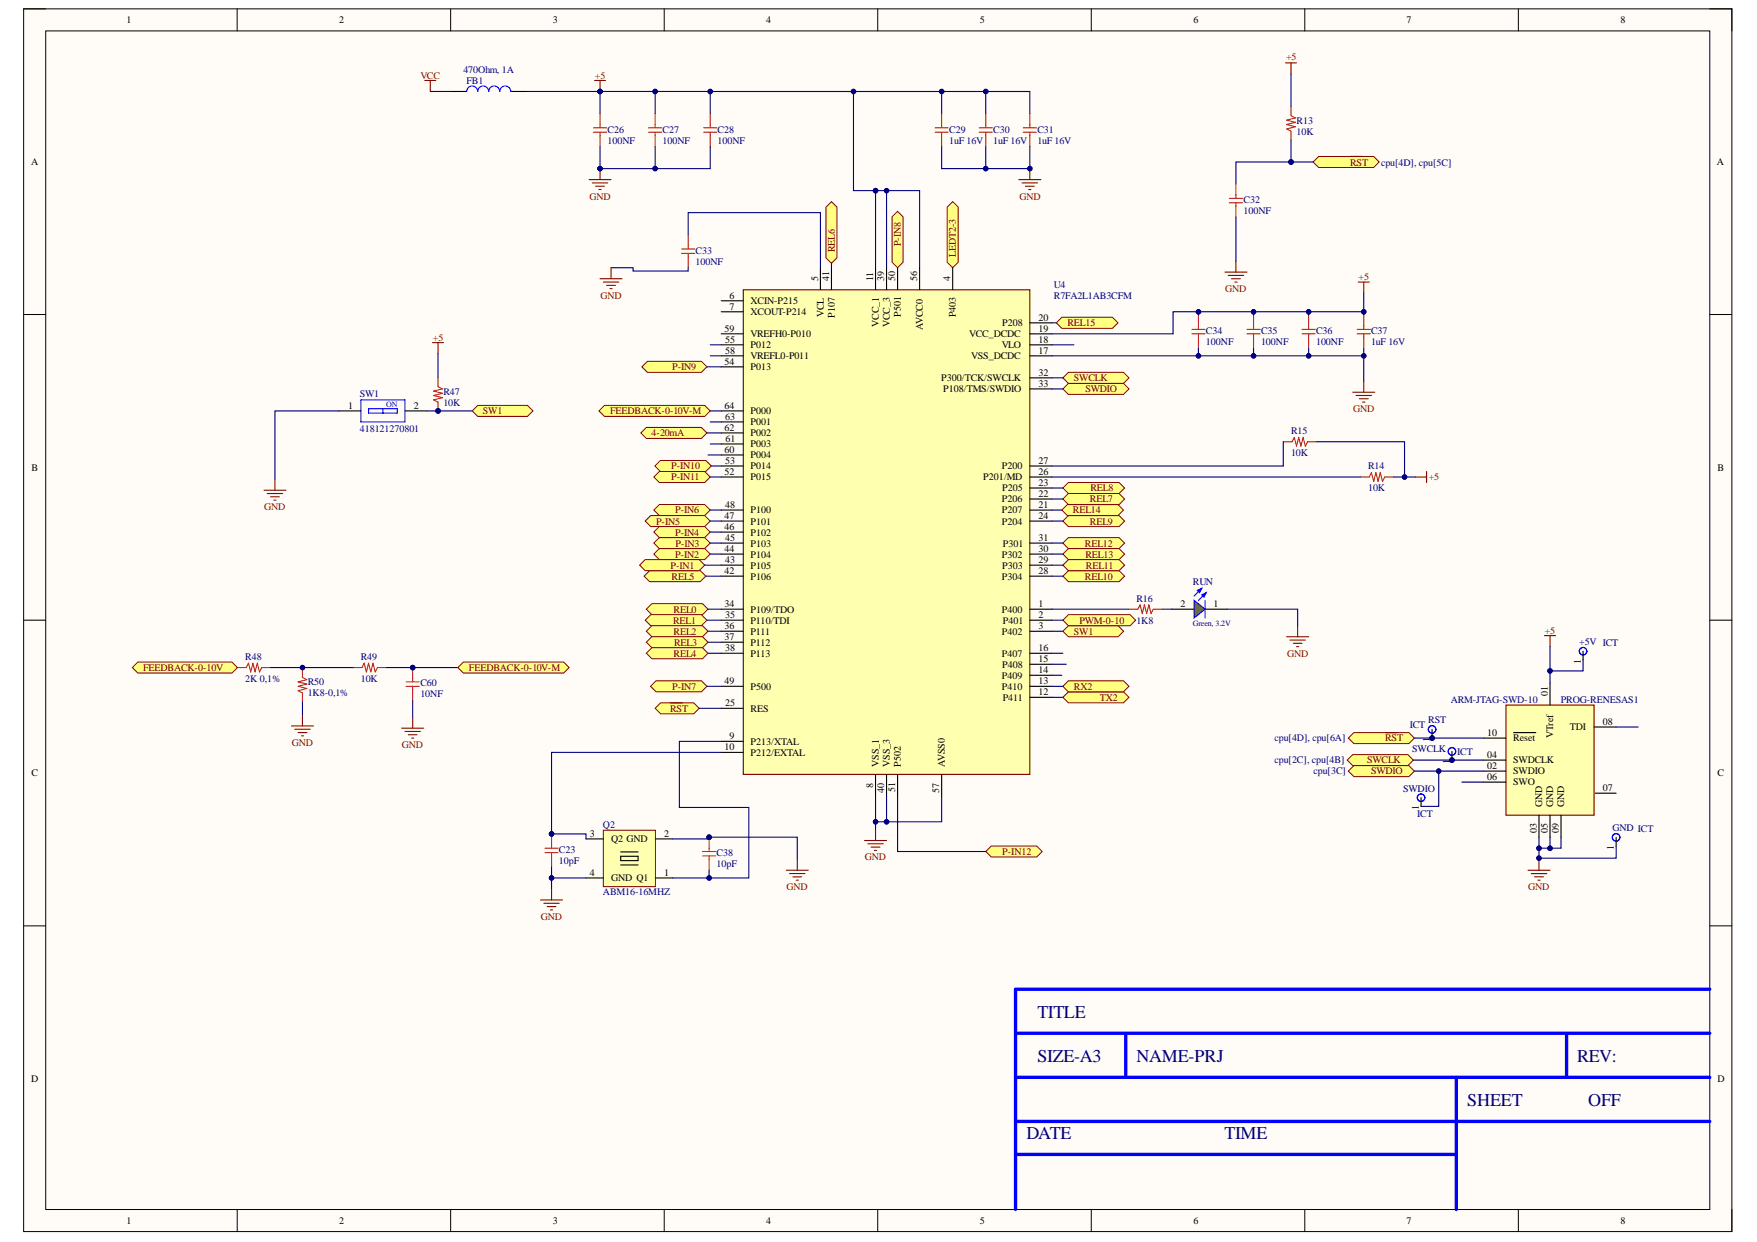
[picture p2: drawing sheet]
<svg xmlns="http://www.w3.org/2000/svg" width="297mm" height="210mm" viewBox="0 0 297 210" stroke-linecap="round" stroke-linejoin="round" font-family="sans-serif">
<defs><g id="words">
<g font-size="3" fill="#000080">
<text x="175.4" y="172.1">TITLE</text>
<text x="175.4" y="179.5">SIZE-A3</text>
<text x="192.1" y="179.5">NAME-PRJ</text>
<text x="266.7" y="179.5">REV:</text>
<text x="248" y="187">SHEET</text>
<text x="268.5" y="187">OFF</text>
<text x="173.5" y="192.6">DATE</text>
<text x="207" y="192.6">TIME</text>
</g>
<g font-size="1.7">
<text x="21.4" y="3.9">1</text>
<text x="57.4" y="3.9">2</text>
<text x="93.5" y="3.9">3</text>
<text x="129.5" y="3.9">4</text>
<text x="165.6" y="3.9">5</text>
<text x="201.8" y="3.9">6</text>
<text x="237.8" y="3.9">7</text>
<text x="273.9" y="3.9">8</text>
<text x="5.2" y="27.9">A</text>
<text x="290.3" y="27.9">A</text>
<text x="138.3" y="47.5" transform="rotate(-90 138.3 47.5)">5</text>
<text x="140.2" y="47.5" transform="rotate(-90 140.2 47.5)">41</text>
<text x="147.6" y="47.5" transform="rotate(-90 147.6 47.5)">11</text>
<text x="149.5" y="47.5" transform="rotate(-90 149.5 47.5)">39</text>
<text x="151.3" y="47.5" transform="rotate(-90 151.3 47.5)">50</text>
<text x="155.1" y="47.5" transform="rotate(-90 155.1 47.5)">56</text>
<text x="160.7" y="47.5" transform="rotate(-90 160.7 47.5)">4</text>
<text x="123.3" y="50.5">6</text>
<text x="123.3" y="52.3">7</text>
<text x="126.9" y="51.4">XCIN-P215</text>
<text x="126.9" y="53.3">XCOUT-P214</text>
<text x="139.3" y="53.6" transform="rotate(-90 139.3 53.6)">VCL</text>
<text x="141.1" y="53.7" transform="rotate(-90 141.1 53.7)">P107</text>
<text x="152.3" y="53.5" transform="rotate(-90 152.3 53.5)">P501</text>
<text x="161.6" y="53.6" transform="rotate(-90 161.6 53.6)">P403</text>
<text x="122.5" y="56">59</text>
<text x="122.6" y="59.8">58</text>
<text x="122.6" y="57.9">55</text>
<text x="126.9" y="57">VREFH0-P010</text>
<text x="126.9" y="58.8">P012</text>
<text x="148.6" y="55.2" transform="rotate(-90 148.6 55.2)">VCC_1</text>
<text x="150.4" y="55.3" transform="rotate(-90 150.4 55.3)">VCC_3</text>
<text x="156" y="55.7" transform="rotate(-90 156 55.7)">AVCC0</text>
<text x="163.9" y="57">VCC_DCDC</text>
<text x="169.4" y="58.8">VLO</text>
<text x="169.5" y="55.1">P208</text>
<text x="175.5" y="59.8">17</text>
<text x="175.5" y="57.9">18</text>
<text x="175.5" y="56">19</text>
<text x="175.5" y="54.2">20</text>
<text x="122.5" y="61.6">54</text>
<text x="126.9" y="60.7">VREFL0-P011</text>
<text x="126.9" y="62.5">P013</text>
<text x="159.1" y="64.4">P300/TCK/SWCLK</text>
<text x="164.2" y="60.7">VSS_DCDC</text>
<text x="175.5" y="63.5">32</text>
<text x="175.5" y="65.3">33</text>
<text x="58.9" y="69.1">1</text>
<text x="70" y="69.1">2</text>
<text x="122.5" y="69.1">64</text>
<text x="122.6" y="70.9">63</text>
<text x="126.9" y="70">P000</text>
<text x="126.9" y="71.8">P001</text>
<text x="159.5" y="66.3">P108/TMS/SWDIO</text>
<text x="122.5" y="72.8">62</text>
<text x="122.5" y="76.5">60</text>
<text x="122.7" y="74.6">61</text>
<text x="126.9" y="73.7">P002</text>
<text x="126.9" y="75.6">P003</text>
<text x="126.9" y="77.4">P004</text>
<text x="5.3" y="79.5">B</text>
<text x="122.5" y="80.2">52</text>
<text x="122.6" y="78.4">53</text>
<text x="126.9" y="79.3">P014</text>
<text x="126.9" y="81.1">P015</text>
<text x="166.2" y="81.1">P201/MD</text>
<text x="169.4" y="79.3">P200</text>
<text x="169.5" y="83">P205</text>
<text x="175.5" y="83.9">22</text>
<text x="175.5" y="82.1">23</text>
<text x="175.5" y="80.2">26</text>
<text x="175.5" y="78.4">27</text>
<text x="290.3" y="79.5">B</text>
<text x="122.5" y="87.7">47</text>
<text x="122.5" y="89.6">46</text>
<text x="122.6" y="85.8">48</text>
<text x="126.9" y="86.7">P100</text>
<text x="126.9" y="88.7">P101</text>
<text x="169.4" y="86.7">P207</text>
<text x="169.4" y="84.9">P206</text>
<text x="169.4" y="88.7">P204</text>
<text x="175.5" y="85.8">21</text>
<text x="175.5" y="87.7">24</text>
<text x="122.5" y="93.3">44</text>
<text x="122.6" y="91.5">45</text>
<text x="122.6" y="95.2">43</text>
<text x="126.9" y="90.5">P102</text>
<text x="126.9" y="92.4">P103</text>
<text x="126.9" y="94.2">P104</text>
<text x="169.4" y="94.2">P302</text>
<text x="169.5" y="92.4">P301</text>
<text x="175.5" y="95.2">29</text>
<text x="175.5" y="93.3">30</text>
<text x="175.5" y="91.5">31</text>
<text x="122.5" y="97">42</text>
<text x="126.9" y="96.1">P105</text>
<text x="126.9" y="98">P106</text>
<text x="169.4" y="98">P304</text>
<text x="169.5" y="96.1">P303</text>
<text x="175.5" y="97">28</text>
<text x="122.5" y="106.3">36</text>
<text x="122.5" y="102.6">34</text>
<text x="122.6" y="104.5">35</text>
<text x="126.9" y="107.3">P111</text>
<text x="126.9" y="105.4">P110/TDI</text>
<text x="126.9" y="103.5">P109/TDO</text>
<text x="169.4" y="103.5">P400</text>
<text x="169.4" y="107.3">P402</text>
<text x="169.5" y="105.4">P401</text>
<text x="175.5" y="102.6">1</text>
<text x="175.5" y="104.5">2</text>
<text x="175.5" y="106.3">3</text>
<text x="199.6" y="102.6">2</text>
<text x="205.2" y="102.6">1</text>
<text x="122.5" y="108.2">37</text>
<text x="122.6" y="110.1">38</text>
<text x="126.9" y="111">P113</text>
<text x="126.9" y="109.1">P112</text>
<text x="169.4" y="111">P407</text>
<text x="169.5" y="112.8">P408</text>
<text x="175.5" y="113.8">14</text>
<text x="175.5" y="111.9">15</text>
<text x="175.5" y="110.1">16</text>
<text x="267.3" y="112.2" transform="rotate(-90 267.3 112.2)">1</text>
<text x="122.5" y="115.6">49</text>
<text x="122.6" y="119.4">25</text>
<text x="126.9" y="116.6">P500</text>
<text x="169.4" y="116.6">P410</text>
<text x="169.4" y="114.7">P409</text>
<text x="169.5" y="118.4">P411</text>
<text x="175.5" y="117.5">12</text>
<text x="175.5" y="115.6">13</text>
<text x="261.7" y="117.7" transform="rotate(-90 261.7 117.7)">01</text>
<text x="123.3" y="124.9">9</text>
<text x="126.9" y="125.9">P213/XTAL</text>
<text x="126.9" y="120.3">RES</text>
<text x="241.7" y="125.4" transform="rotate(-90 241.7 125.4)">1</text>
<text x="251.4" y="124.3">10</text>
<text x="255.8" y="125.3">Reset</text>
<text x="262.6" y="124.8" transform="rotate(-90 262.6 124.8)">VTref</text>
<text x="265.4" y="123.4">TDI</text>
<text x="271" y="122.5">08</text>
<text x="5.3" y="131.2">C</text>
<text x="122.5" y="126.8">10</text>
<text x="126.9" y="127.7">P212/EXTAL</text>
<text x="148.6" y="129.6" transform="rotate(-90 148.6 129.6)">VSS_1</text>
<text x="150.4" y="129.6" transform="rotate(-90 150.4 129.6)">VSS_3</text>
<text x="152.3" y="129.6" transform="rotate(-90 152.3 129.6)">P502</text>
<text x="159.7" y="129.6" transform="rotate(-90 159.7 129.6)">AVSS0</text>
<text x="245.1" y="129.1" transform="rotate(-90 245.1 129.1)">1</text>
<text x="251.4" y="129.9">02</text>
<text x="251.4" y="128.1">04</text>
<text x="251.4" y="131.8">06</text>
<text x="255.8" y="130.8">SWDIO</text>
<text x="255.8" y="129">SWDCLK</text>
<text x="290.3" y="131.2">C</text>
<text x="147.6" y="133.1" transform="rotate(-90 147.6 133.1)">8</text>
<text x="149.5" y="134" transform="rotate(-90 149.5 134)">40</text>
<text x="151.3" y="133.8" transform="rotate(-90 151.3 133.8)">51</text>
<text x="158.8" y="134" transform="rotate(-90 158.8 134)">57</text>
<text x="239.8" y="136.9" transform="rotate(-90 239.8 136.9)">1</text>
<text x="255.8" y="132.7">SWO</text>
<text x="260.7" y="136.4" transform="rotate(-90 260.7 136.4)">GND</text>
<text x="262.6" y="136.4" transform="rotate(-90 262.6 136.4)">GND</text>
<text x="264.5" y="136.4" transform="rotate(-90 264.5 136.4)">GND</text>
<text x="271" y="133.6">07</text>
<text x="99.7" y="141.4">3</text>
<text x="103.3" y="142.3">Q2 GND</text>
<text x="112.3" y="141.4">2</text>
<text x="259.8" y="140.8" transform="rotate(-90 259.8 140.8)">03</text>
<text x="261.7" y="140.8" transform="rotate(-90 261.7 140.8)">05</text>
<text x="263.5" y="140.8" transform="rotate(-90 263.5 140.8)">09</text>
<text x="272.8" y="143.6" transform="rotate(-90 272.8 143.6)">1</text>
<text x="99.7" y="148">4</text>
<text x="103.3" y="148.9">GND Q1</text>
<text x="112.3" y="148">1</text>
<text x="5.2" y="182.8">D</text>
<text x="290.3" y="182.8">D</text>
<text x="21.4" y="206.8">1</text>
<text x="57.4" y="206.8">2</text>
<text x="93.5" y="206.8">3</text>
<text x="129.5" y="206.8">4</text>
<text x="165.6" y="206.8">5</text>
<text x="201.8" y="206.8">6</text>
<text x="237.8" y="206.8">7</text>
<text x="273.9" y="206.8">8</text>
</g>
<g font-size="1.7" fill="#800000">
<text x="217.4" y="10.2">+5</text>
<text x="71.1" y="13.3">VCC</text>
<text x="100.6" y="13.3">+5</text>
<text x="228.3" y="28">RST</text>
<text x="99.7" y="33.7">GND</text>
<text x="172.3" y="33.7">GND</text>
<text x="152.3" y="41.6" transform="rotate(-90 152.3 41.6)">P-IN8</text>
<text x="141.1" y="42.6" transform="rotate(-90 141.1 42.6)">REL6</text>
<text x="161.6" y="43.4" transform="rotate(-90 161.6 43.4)">LEDT2-3</text>
<text x="229.7" y="47.3">+5</text>
<text x="101.5" y="50.5">GND</text>
<text x="207.1" y="49.4">GND</text>
<text x="73.2" y="57.6">+5</text>
<text x="180.5" y="55.1">REL15</text>
<text x="113.6" y="62.5">P-IN9</text>
<text x="181.6" y="64.4">SWCLK</text>
<text x="81.6" y="70">SW1</text>
<text x="103.1" y="70">FEEDBACK-0-10V-M</text>
<text x="183.5" y="66.3">SWDIO</text>
<text x="228.8" y="69.6">GND</text>
<text x="110.1" y="73.7">4-20mA</text>
<text x="113.4" y="81.1">P-IN11</text>
<text x="113.4" y="79.3">P-IN10</text>
<text x="184.3" y="83">REL8</text>
<text x="241.5" y="81.1">+5</text>
<text x="44.7" y="86.2">GND</text>
<text x="110.9" y="88.7">P-IN5</text>
<text x="114.1" y="86.7">P-IN6</text>
<text x="181.4" y="86.7">REL14</text>
<text x="184.3" y="84.9">REL7</text>
<text x="184.3" y="88.7">REL9</text>
<text x="114.1" y="90.5">P-IN4</text>
<text x="114.1" y="94.2">P-IN2</text>
<text x="114.2" y="92.4">P-IN3</text>
<text x="183.4" y="92.4">REL12</text>
<text x="183.5" y="94.2">REL13</text>
<text x="113.4" y="96.1">P-IN1</text>
<text x="113.5" y="98">REL5</text>
<text x="183.4" y="98">REL10</text>
<text x="183.6" y="96.1">REL11</text>
<text x="113.8" y="105.4">REL1</text>
<text x="113.9" y="103.5">REL0</text>
<text x="113.9" y="107.3">REL2</text>
<text x="181.6" y="107.3">SW1</text>
<text x="182.5" y="105.4">PWM-0-10</text>
<text x="261.2" y="107.1">+5</text>
<text x="24.2" y="113.4">FEEDBACK-0-10V</text>
<text x="79.3" y="113.4">FEEDBACK-0-10V-M</text>
<text x="113.9" y="111">REL4</text>
<text x="114" y="109.1">REL3</text>
<text x="217.6" y="111">GND</text>
<text x="113.6" y="116.6">P-IN7</text>
<text x="181.6" y="116.6">RX2</text>
<text x="186" y="118.4">TX2</text>
<text x="113.3" y="120.3">RST</text>
<text x="234.2" y="125.3">RST</text>
<text x="49.3" y="126">GND</text>
<text x="67.9" y="126.5">GND</text>
<text x="231.1" y="129">SWCLK</text>
<text x="231.8" y="130.8">SWDIO</text>
<text x="146.2" y="145.4">GND</text>
<text x="169.5" y="144.5">P-IN12</text>
<text x="91.5" y="155.4">GND</text>
<text x="133" y="150.5">GND</text>
<text x="258.4" y="150.5">GND</text>
</g>
<g font-size="1.7" fill="#000080">
<text x="78.3" y="12.3">470Ohm, 1A</text>
<text x="78.8" y="14.2">FB1</text>
<text x="102.7" y="22.4">C26</text>
<text x="112" y="22.4">C27</text>
<text x="121.3" y="22.4">C28</text>
<text x="160.5" y="22.4">C29</text>
<text x="167.9" y="22.4">C30</text>
<text x="175.4" y="22.4">C31</text>
<text x="219.2" y="20.9">R13</text>
<text x="219.2" y="22.7">10K</text>
<text x="102.7" y="24.3">100NF</text>
<text x="112" y="24.3">100NF</text>
<text x="121.3" y="24.3">100NF</text>
<text x="160.5" y="24.3">1uF 16V</text>
<text x="167.9" y="24.3">1uF 16V</text>
<text x="175.4" y="24.3">1uF 16V</text>
<text x="233.5" y="28">cpu[4D], cpu[5C]</text>
<text x="210.2" y="34.2">C32</text>
<text x="210.2" y="36.1">100NF</text>
<text x="117.6" y="42.9">C33</text>
<text x="117.6" y="44.7">100NF</text>
<text x="178.2" y="48.6">U4</text>
<text x="178.2" y="50.5">R7FA2L1AB3CFM</text>
<text x="203.9" y="56.5">C34</text>
<text x="203.9" y="58.3">100NF</text>
<text x="213.2" y="56.5">C35</text>
<text x="213.2" y="58.3">100NF</text>
<text x="222.5" y="56.5">C36</text>
<text x="222.5" y="58.3">100NF</text>
<text x="231.8" y="56.5">C37</text>
<text x="231.8" y="58.3">1uF 16V</text>
<text x="60.8" y="67">SW1</text>
<text x="75" y="66.7">R47</text>
<text x="75" y="68.6">10K</text>
<text x="60.8" y="73">418121270801</text>
<text x="218.3" y="73.4">R15</text>
<text x="218.3" y="77.1">10K</text>
<text x="231.3" y="79.3">R14</text>
<text x="231.3" y="83">10K</text>
<text x="192.1" y="101.7">R16</text>
<text x="201.7" y="98.9">RUN</text>
<text x="192.1" y="105.4">1K8</text>
<text x="41.5" y="111.5">R48</text>
<text x="61" y="111.5">R49</text>
<text x="267" y="109">+5V ICT</text>
<text x="41.5" y="115.2">2K 0,1%</text>
<text x="52" y="115.8">R50</text>
<text x="52" y="117.7">1K8-0,1%</text>
<text x="61" y="115.2">10K</text>
<text x="71.1" y="116">C60</text>
<text x="71.1" y="117.8">10NF</text>
<text x="245.3" y="118.8">ARM-JTAG-SWD-10</text>
<text x="263.9" y="118.8">PROG-RENESAS1</text>
<text x="215.5" y="125.3">cpu[4D], cpu[6A]</text>
<text x="238.3" y="123.1">ICT</text>
<text x="241.4" y="122.2">RST</text>
<text x="215.5" y="129">cpu[2C], cpu[4B]</text>
<text x="222.1" y="130.8">cpu[3C]</text>
<text x="238.7" y="127.1">SWCLK</text>
<text x="246.4" y="127.6">ICT</text>
<text x="237.2" y="133.9">SWDIO</text>
<text x="101.9" y="140">Q2</text>
<text x="239.6" y="138.1">ICT</text>
<text x="272.6" y="140.5">GND ICT</text>
<text x="94.5" y="144.1">C23</text>
<text x="94.5" y="146">10pF</text>
<text x="121.1" y="144.6">C38</text>
<text x="121.1" y="146.5">10pF</text>
<text x="101.9" y="151.3">ABM16-16MHZ</text>
</g>
<text font-size="1.4" fill="#0000bf" x="65.3" y="68.8">ON</text>
<text font-size="1.4" fill="#000080" x="201.7" y="105.8">Green, 3.2V</text>
</g></defs>
<path d="M4 1.5h288.8v206.6h-288.8z" fill-rule="evenodd" fill="#fffcf8"/>
<path d="M4 1.5h288.8v206.6h-288.8z" fill="none" stroke="#000" stroke-width=".17"/>
<path d="M7.7 5.2h281.4v199.2h-281.4z" fill-rule="evenodd" fill="#fffcf8"/>
<g fill="none" stroke="#000" stroke-width=".17">
<path d="M4 1.5h3.7M7.7 5.2h281.4v199.2h-281.4zM40.1 1.5v3.7M76.2 1.5v3.7M112.3 1.5v3.7M148.4 1.5v3.7M184.5 1.5v3.7M220.6 1.5v3.7M256.7 1.5v3.7M289.1 1.5h3.7v3.7M4 53.2h3.7M289.1 53.2h3.7"/>
<path d="M4 104.8h3.7M289.1 104.8h3.7M4 156.5h3.7M289.1 156.5h3.7M40.1 204.4v3.7M76.2 204.4v3.7M112.3 204.4v3.7M148.4 204.4v3.7M184.5 204.4v3.7M220.6 204.4v3.7M256.7 204.4v3.7M292.8 204.4v3.7"/>
</g>
<path d="M171.7 174.6h117.4M190.3 174.6v7.5M264.8 174.6v7.5M289.1 167.2h-117.4v37.2M171.7 189.5h117.4M171.7 182.1h117.4M171.7 195.1h74.5M246.2 182.1v22.3" fill="none" stroke="#00f" stroke-width=".56"/>
<path d="M217.3 10.6h1.9M218.3 10.6v1.9M146.2 142.1h3.7M146.7 142.6h2.6M147.3 143.2h1.5M147.8 143.7h.4M148 140.2v1.9" fill="none" stroke="#800000" stroke-width=".19"/>
<path d="M222 27.4l.9-1h9.3l1 1-1 .9h-9.3z" fill-rule="evenodd" fill="#ffff80"/>
<path d="M222 27.4l.9-1h9.3l1 1-1 .9h-9.3z" fill="none" stroke="#800000" stroke-width=".17"/>
<path d="M228.3 26.4h2M207.1 46h3.7M207.6 46.6h2.7M208.2 47.1h1.5M208.8 47.7h.3M208.9 44.1v1.9" fill="none" stroke="#800000" stroke-width=".19"/>
<path d="M110.8 119.7l.9-.9h5.6l.9 .9-.9 .9h-5.6z" fill-rule="evenodd" fill="#ffff80"/>
<path d="M110.8 119.7l.9-.9h5.6l.9 .9-.9 .9h-5.6z" fill="none" stroke="#800000" stroke-width=".17"/>
<path d="M100.5 13.6h1.9M101.4 13.6v1.9M113.3 118.8h2.1" fill="none" stroke="#800000" stroke-width=".19"/>
<circle cx="101.4" cy="15.5" r=".37" fill="#000080"/>
<circle cx="101.4" cy="15.5" r=".37" fill="none" stroke="#000080" stroke-width=".17"/>
<path d="M99.6 30.4h3.7M100.1 30.9h2.6M100.7 31.5h1.5M101.3 32h.3M101.4 28.5v1.9" fill="none" stroke="#800000" stroke-width=".19"/>
<circle cx="101.4" cy="28.5" r=".37" fill="#000080"/>
<circle cx="101.4" cy="28.5" r=".37" fill="none" stroke="#000080" stroke-width=".17"/>
<path d="M172.2 30.4h3.8M172.8 30.9h2.6M173.4 31.5h1.4M173.9 32h.4M174.1 28.5v1.9" fill="none" stroke="#800000" stroke-width=".19"/>
<circle cx="174.1" cy="28.5" r=".37" fill="#000080"/>
<circle cx="174.1" cy="28.5" r=".37" fill="none" stroke="#000080" stroke-width=".17"/>
<g fill="none" stroke="#800000" stroke-width=".19">
<path d="M101.4 47.1h3.8M102 47.7h2.6M102.6 48.2h1.4M103.1 48.8h.4M103.3 45.2v1.9M229.6 47.7h1.9M230.6 47.7v1.8M228.7 66.3h3.7M229.3 66.8h2.6M229.8 67.4h1.5M230.4 68h.3M230.6 64.4v1.9"/>
<path d="M241.2 79.7v1.8M239.3 80.6h1.9M261.1 107.4h1.9M262 107.4v1.9M258.3 147.1h3.7M258.9 147.6h2.6M259.4 148.2h1.5M260 148.7h.4M260.2 145.2v1.9"/>
</g>
<path d="M227.9 124.7l1-.9h9.3l.9 .9-.9 1h-9.3z" fill-rule="evenodd" fill="#ffff80"/>
<path d="M227.9 124.7l1-.9h9.3l.9 .9-.9 1h-9.3z" fill="none" stroke="#800000" stroke-width=".17"/>
<path d="M234.2 123.8h2.1" fill="none" stroke="#800000" stroke-width=".19"/>
<path d="M227.8 128.5l.9-1h9.3l.9 1-.9 .9h-9.3z" fill-rule="evenodd" fill="#ffff80"/>
<path d="M227.8 128.5l.9-1h9.3l.9 1-.9 .9h-9.3z" fill="none" stroke="#800000" stroke-width=".17"/>
<path d="M179.7 63.9l.9-1h9.3l1 1-1 .9h-9.3z" fill-rule="evenodd" fill="#ffff80"/>
<path d="M179.7 63.9l.9-1h9.3l1 1-1 .9h-9.3z" fill="none" stroke="#800000" stroke-width=".17"/>
<path d="M179.7 65.7l.9-.9h9.3l1 .9-1 1h-9.3z" fill-rule="evenodd" fill="#ffff80"/>
<path d="M179.7 65.7l.9-.9h9.3l1 .9-1 1h-9.3z" fill="none" stroke="#800000" stroke-width=".17"/>
<path d="M269.5 134.1h3.7" fill="none" stroke="#000" stroke-width=".19"/>
<path d="M254.6 119.2h14.9v18.6h-14.9z" fill-rule="evenodd" fill="#ffffb0"/>
<path d="M254.6 119.2h14.9v18.6h-14.9z" fill="none" stroke="#800000" stroke-width=".19"/>
<path d="M262 115.4v3.8M250.9 130.3h3.7M250.9 128.5h3.7M250.9 132.2h3.7M250.9 124.7h3.7M255.9 123.8h3.7M260.2 137.8v3.7M262 137.8v3.7M263.9 137.8v3.7M269.5 122.9h3.7" fill="none" stroke="#000" stroke-width=".19"/>
<path d="M227.9 130.3l1-.9h9.3l.9 .9-.9 1h-9.3z" fill-rule="evenodd" fill="#ffff80"/>
<path d="M227.9 130.3l1-.9h9.3l.9 .9-.9 1h-9.3z" fill="none" stroke="#800000" stroke-width=".17"/>
<path d="M160.1 35l1-.9 .9 .9v9.3l-.9 .9-1-.9z" fill-rule="evenodd" fill="#ffff80"/>
<path d="M160.1 35l1-.9 .9 .9v9.3l-.9 .9-1-.9z" fill="none" stroke="#800000" stroke-width=".17"/>
<path d="M125.7 49h48.4v81.9h-48.4z" fill-rule="evenodd" fill="#ffffb0"/>
<path d="M71.8 13.6h1.9M72.8 13.6v1.9M125.7 49h48.4v81.9h-48.4z" fill="none" stroke="#800000" stroke-width=".19"/>
<g fill="none" stroke="#000" stroke-width=".19">
<path d="M76.1 15.5h2.8M86.4 15.5h2.7M121.9 50.8h3.8M121.9 52.7h3.8M121.9 58.3h3.8M121.9 56.4h3.8M138.7 45.2v3.8M140.6 45.2v3.8M148 45.2v3.8M149.9 45.2v3.8M151.7 45.2v3.8M155.5 45.2v3.8"/>
<path d="M161.1 45.2v3.8M174.1 58.3h3.7M174.1 56.4h3.7M174.1 54.6h3.7M121.9 60.1h3.8M121.9 78.8h3.8M121.9 69.4h3.8M121.9 71.3h3.8M121.9 73.2h3.8M121.9 75h3.8M121.9 76.9h3.8M121.9 62h3.8"/>
<path d="M174.1 60.1h3.7M174.1 78.8h3.7M174.1 63.9h3.7M174.1 65.7h3.7M121.9 86.2h3.8M121.9 88.1h3.8M121.9 80.6h3.8M121.9 97.4h3.8M121.9 95.5h3.8M121.9 93.6h3.8M121.9 91.8h3.8M121.9 89.9h3.8"/>
<path d="M174.1 86.2h3.7M174.1 84.3h3.7M174.1 82.5h3.7M174.1 88.1h3.7M174.1 80.6h3.7M174.1 97.4h3.7M174.1 95.5h3.7M174.1 93.6h3.7M174.1 91.8h3.7M121.9 103h3.8M121.9 104.8h3.8M121.9 106.7h3.8"/>
<path d="M121.9 116h3.8M121.9 110.4h3.8M121.9 119.7h3.8M121.9 108.5h3.8M174.1 103h3.7M174.1 104.8h3.7M174.1 106.7h3.7M174.1 117.9h3.7M174.1 116h3.7M174.1 114.1h3.7M174.1 112.3h3.7M174.1 110.4h3.7"/>
<path d="M121.9 125.3h3.8M121.9 127.2h3.8M148 130.9v3.7M149.9 130.9v3.7M151.7 130.9v3.7M159.2 130.9v3.7"/>
</g>
<g fill="none" stroke="#ee0e22" stroke-width=".19">
<path d="M101.4 19.2v2.4M110.8 19.2v2.4M120.1 19.2v2.4M159.2 19.2v2.4M166.7 19.2v2.4M174.1 19.2v2.4M218.3 18.1v1.5l.7 .3-1.5 .4 1.5 .4-1.5 .3 1.5 .4-1.5 .4 .8 .4v1.5M100.3 21.6h2.3M100.3 22.3h2.3M101.4 22.3v2.5M109.6 21.6h2.3M109.6 22.3h2.3"/>
<path d="M110.8 22.3v2.5M116.3 39.7v2.4M119 21.6h2.2M119 22.3h2.2M120.1 22.3v2.5M158.1 21.6h2.2M158.1 22.3h2.2M159.2 22.3v2.5M165.5 21.6h2.3M165.5 22.3h2.3M166.7 22.3v2.5M173 21.6h2.2"/>
<path d="M173 22.4h2.2M174.1 22.4v2.4M207.8 33.5h2.3M207.8 34.3h2.3M208.9 31.1v2.4M208.9 34.3v2.4M115.2 42.1h2.3M115.2 42.8h2.3M116.3 42.8v2.4M201.5 55.7h2.2M201.5 56.4h2.2M202.6 53.3v2.4"/>
<path d="M202.6 56.4v2.4M210.8 55.7h2.2M210.8 56.4h2.2M211.9 53.3v2.4M211.9 56.4v2.4M220.1 55.7h2.3M220.1 56.4h2.3M221.2 53.3v2.4M221.2 56.4v2.4M229.4 55.7h2.3M229.4 56.4h2.3M230.6 53.3v2.4"/>
<path d="M230.6 56.4v2.4M230 80.6h1.5l.4-.7 .3 1.5 .4-1.5 .4 1.5 .3-1.5 .4 1.5 .4-.8h1.5"/>
</g>
<path d="M78.9 15.5a.93 .93 0 0 1 .9-1 .93 .93 0 0 1 1 1 .93 .93 0 0 1 .9-1 .93 .93 0 0 1 .9 1 .93 .93 0 0 1 1-1 .93 .93 0 0 1 .9 1 .93 .93 0 0 1 .9-1 .93 .93 0 0 1 1 1" fill="none" stroke="#00f" stroke-width=".19"/>
<path d="M179.5 53.6h8.6l.9 1-.9 .9h-8.6l-.9-.9z" fill-rule="evenodd" fill="#ffff80"/>
<path d="M179.5 53.6h8.6l.9 1-.9 .9h-8.6l-.9-.9z" fill="none" stroke="#800000" stroke-width=".17"/>
<path d="M179.5 86.2l.9-.9h8.6l.9 .9-.9 .9h-8.6z" fill-rule="evenodd" fill="#ffff80"/>
<path d="M179.5 86.2l.9-.9h8.6l.9 .9-.9 .9h-8.6z" fill="none" stroke="#800000" stroke-width=".17"/>
<path d="M179.7 84.3l.9-.9h8.6l.9 .9-.9 1h-8.6z" fill-rule="evenodd" fill="#ffff80"/>
<path d="M179.7 84.3l.9-.9h8.6l.9 .9-.9 1h-8.6z" fill="none" stroke="#800000" stroke-width=".17"/>
<path d="M179.7 82.5l.9-1h8.6l.9 1-.9 .9h-8.6z" fill-rule="evenodd" fill="#ffff80"/>
<path d="M179.7 82.5l.9-1h8.6l.9 1-.9 .9h-8.6z" fill="none" stroke="#800000" stroke-width=".17"/>
<path d="M179.7 88.1l.9-1h8.6l.9 1-.9 .9h-8.6z" fill-rule="evenodd" fill="#ffff80"/>
<path d="M179.7 88.1l.9-1h8.6l.9 1-.9 .9h-8.6z" fill="none" stroke="#800000" stroke-width=".17"/>
<path d="M179.7 97.4l.9-1h8.6l.9 1-.9 .9h-8.6z" fill-rule="evenodd" fill="#ffff80"/>
<path d="M179.7 97.4l.9-1h8.6l.9 1-.9 .9h-8.6z" fill="none" stroke="#800000" stroke-width=".17"/>
<path d="M180.6 94.6h8.6l.9 .9-.9 .9h-8.6l-.9-.9z" fill-rule="evenodd" fill="#ffff80"/>
<path d="M180.6 94.6h8.6l.9 .9-.9 .9h-8.6l-.9-.9z" fill="none" stroke="#800000" stroke-width=".17"/>
<path d="M179.7 93.6l.9-.9h8.6l.9 .9-.9 1h-8.6z" fill-rule="evenodd" fill="#ffff80"/>
<path d="M179.7 93.6l.9-.9h8.6l.9 .9-.9 1h-8.6z" fill="none" stroke="#800000" stroke-width=".17"/>
<path d="M179.7 91.8l.9-.9h8.6l.9 .9-.9 .9h-8.6z" fill-rule="evenodd" fill="#ffff80"/>
<path d="M179.7 91.8l.9-.9h8.6l.9 .9-.9 .9h-8.6z" fill="none" stroke="#800000" stroke-width=".17"/>
<path d="M109.3 103l.9-1h8.6l.9 1-.9 .9h-8.6z" fill-rule="evenodd" fill="#ffff80"/>
<path d="M109.3 103l.9-1h8.6l.9 1-.9 .9h-8.6z" fill="none" stroke="#800000" stroke-width=".17"/>
<path d="M109.1 104.8l.9-.9h8.6l.9 .9-.9 .9h-8.6z" fill-rule="evenodd" fill="#ffff80"/>
<path d="M109.1 104.8l.9-.9h8.6l.9 .9-.9 .9h-8.6z" fill="none" stroke="#800000" stroke-width=".17"/>
<path d="M109.3 106.7l.9-1h8.6l.9 1-.9 .9h-8.6z" fill-rule="evenodd" fill="#ffff80"/>
<path d="M109.3 106.7l.9-1h8.6l.9 1-.9 .9h-8.6z" fill="none" stroke="#800000" stroke-width=".17"/>
<path d="M109.3 108.5l.9-.9h8.6l.9 .9-.9 1h-8.6z" fill-rule="evenodd" fill="#ffff80"/>
<path d="M109.3 108.5l.9-.9h8.6l.9 .9-.9 1h-8.6z" fill="none" stroke="#800000" stroke-width=".17"/>
<path d="M110.2 109.5h8.6l.9 .9-.9 .9h-8.6l-.9-.9z" fill-rule="evenodd" fill="#ffff80"/>
<path d="M110.2 109.5h8.6l.9 .9-.9 .9h-8.6l-.9-.9z" fill="none" stroke="#800000" stroke-width=".17"/>
<path d="M139.6 35l1-.9 .9 .9v8.6l-.9 .9-1-.9z" fill-rule="evenodd" fill="#ffff80"/>
<path d="M139.6 35l1-.9 .9 .9v8.6l-.9 .9-1-.9z" fill="none" stroke="#800000" stroke-width=".17"/>
<path d="M108.9 97.4l.9-1h8.6l.9 1-.9 .9h-8.6z" fill-rule="evenodd" fill="#ffff80"/>
<path d="M108.9 97.4l.9-1h8.6l.9 1-.9 .9h-8.6z" fill="none" stroke="#800000" stroke-width=".17"/>
<path d="M166.7 143.9l.9-.9h7.7l.9 .9-.9 .9h-7.7z" fill-rule="evenodd" fill="#ffff80"/>
<path d="M166.7 143.9l.9-.9h7.7l.9 .9-.9 .9h-7.7z" fill="none" stroke="#800000" stroke-width=".17"/>
<path d="M110.5 80.6l1-.9h7.6l1 .9-1 .9h-7.6z" fill-rule="evenodd" fill="#ffff80"/>
<path d="M110.5 80.6l1-.9h7.6l1 .9-1 .9h-7.6z" fill="none" stroke="#800000" stroke-width=".17"/>
<path d="M110.7 78.8l1-1h7.6l1 1-1 .9h-7.6z" fill-rule="evenodd" fill="#ffff80"/>
<path d="M110.7 78.8l1-1h7.6l1 1-1 .9h-7.6z" fill="none" stroke="#800000" stroke-width=".17"/>
<path d="M108.5 62l.9-.9h9.2l.9 .9-.9 .9h-9.2z" fill-rule="evenodd" fill="#ffff80"/>
<path d="M108.5 62l.9-.9h9.2l.9 .9-.9 .9h-9.2z" fill="none" stroke="#800000" stroke-width=".17"/>
<path d="M151.7 35.7l1 1v7.6l-1 .9-.9-.9v-7.6z" fill-rule="evenodd" fill="#ffff80"/>
<path d="M151.7 35.7l1 1v7.6l-1 .9-.9-.9v-7.6z" fill="none" stroke="#800000" stroke-width=".17"/>
<path d="M110 116l.9-.9h7.7l.9 .9-.9 .9h-7.7z" fill-rule="evenodd" fill="#ffff80"/>
<path d="M110 116l.9-.9h7.7l.9 .9-.9 .9h-7.7z" fill="none" stroke="#800000" stroke-width=".17"/>
<path d="M110.5 86.2l1-.9h7.6l1 .9-1 .9h-7.6z" fill-rule="evenodd" fill="#ffff80"/>
<path d="M110.5 86.2l1-.9h7.6l1 .9-1 .9h-7.6z" fill="none" stroke="#800000" stroke-width=".17"/>
<path d="M109.1 88.1l.9-1h9.1l1 1-1 .9h-9.1z" fill-rule="evenodd" fill="#ffff80"/>
<path d="M109.1 88.1l.9-1h9.1l1 1-1 .9h-9.1z" fill="none" stroke="#800000" stroke-width=".17"/>
<path d="M111.5 89h7.6l1 .9-1 1h-7.6l-1-1z" fill-rule="evenodd" fill="#ffff80"/>
<path d="M111.5 89h7.6l1 .9-1 1h-7.6l-1-1z" fill="none" stroke="#800000" stroke-width=".17"/>
<path d="M110.5 91.8l1-.9h7.6l1 .9-1 .9h-7.6z" fill-rule="evenodd" fill="#ffff80"/>
<path d="M110.5 91.8l1-.9h7.6l1 .9-1 .9h-7.6z" fill="none" stroke="#800000" stroke-width=".17"/>
<path d="M110.5 93.6l1-.9h7.6l1 .9-1 1h-7.6z" fill-rule="evenodd" fill="#ffff80"/>
<path d="M110.5 93.6l1-.9h7.6l1 .9-1 1h-7.6z" fill="none" stroke="#800000" stroke-width=".17"/>
<path d="M108.1 95.5l1-.9h9.1l.9 .9-.9 .9h-9.1z" fill-rule="evenodd" fill="#ffff80"/>
<path d="M108.1 95.5l1-.9h9.1l.9 .9-.9 .9h-9.1z" fill="none" stroke="#800000" stroke-width=".17"/>
<path d="M108.3 73.2l1-1h9.3l.9 1-.9 .9h-9.3z" fill-rule="evenodd" fill="#ffff80"/>
<path d="M108.3 73.2l1-1h9.3l.9 1-.9 .9h-9.3z" fill="none" stroke="#800000" stroke-width=".17"/>
<path d="M179.7 104.8l.9-.9h10.5l.9 .9-.9 1h-10.5z" fill-rule="evenodd" fill="#ffff80"/>
<path d="M179.7 104.8l.9-.9h10.5l.9 .9-.9 1h-10.5z" fill="none" stroke="#800000" stroke-width=".17"/>
<path d="M179.7 117.9l.9-1h9.3l1 1-1 .9h-9.3z" fill-rule="evenodd" fill="#ffff80"/>
<path d="M179.7 117.9l.9-1h9.3l1 1-1 .9h-9.3z" fill="none" stroke="#800000" stroke-width=".17"/>
<path d="M180.6 115.1h9.3l1 .9-1 .9h-9.3l-.9-.9z" fill-rule="evenodd" fill="#ffff80"/>
<path d="M180.6 115.1h9.3l1 .9-1 .9h-9.3l-.9-.9z" fill="none" stroke="#800000" stroke-width=".17"/>
<path d="M217 74.7h1.4l.4-.8 .4 1.5 .4-1.5 .3 1.5 .4-1.5 .4 1.5 .4-.7h1.4" fill="none" stroke="#ee0e22" stroke-width=".19"/>
<path d="M102 140.3h8.8v9.5h-8.8z" fill-rule="evenodd" fill="#ffffb0"/>
<path d="M102 140.3h8.8v9.5h-8.8z" fill="none" stroke="#800000" stroke-width=".17"/>
<path d="M99.1 148.4h2.9M99.1 141.8h2.9M104.9 146.2h3M104.9 144.7h3v.7h-3zM104.9 144h3M110.8 148.4h2.9M110.8 141.8h2.9" fill="none" stroke="#000" stroke-width=".19"/>
<path d="M91.4 152.1h3.7M91.9 152.7h2.6M92.5 153.2h1.5M93.1 153.8h.3M93.2 150.2v1.9M132.9 147.1h3.8M133.5 147.6h2.6M134 148.2h1.5M134.6 148.7h.4M134.8 145.2v1.9" fill="none" stroke="#800000" stroke-width=".19"/>
<circle cx="119.9" cy="141.5" r=".37" fill="#000080"/>
<circle cx="119.9" cy="141.5" r=".37" fill="none" stroke="#000080" stroke-width=".17"/>
<path d="M119.9 141.5v1.9" fill="none" stroke="#ee0e22" stroke-width=".19"/>
<circle cx="119.9" cy="141.5" r=".37" fill="#000080"/>
<circle cx="119.9" cy="141.5" r=".37" fill="none" stroke="#000080" stroke-width=".17"/>
<path d="M118.8 143.9h2.2M118.8 144.7h2.2M119.9 143.4v.5M119.9 144.7v2.4" fill="none" stroke="#ee0e22" stroke-width=".19"/>
<circle cx="93.2" cy="140.9" r=".37" fill="#000080"/>
<circle cx="93.2" cy="140.9" r=".37" fill="none" stroke="#000080" stroke-width=".17"/>
<path d="M93.2 140.9v1.9" fill="none" stroke="#ee0e22" stroke-width=".19"/>
<circle cx="93.2" cy="140.9" r=".37" fill="#000080"/>
<circle cx="93.2" cy="140.9" r=".37" fill="none" stroke="#000080" stroke-width=".17"/>
<path d="M190.9 103h1.5l.3-.8 .4 1.5 .4-1.5 .4 1.5 .3-1.5 .4 1.5 .4-.7h1.5M92.1 143.4h2.3M92.1 144.1h2.3M93.2 142.8v.6M93.2 144.1v2.4" fill="none" stroke="#ee0e22" stroke-width=".19"/>
<path d="M198.1 103h3.8M203.7 103h3.8" fill="none" stroke="#000" stroke-width=".19"/>
<path d="M201.9 101.5l1.8 1.5-1.8 1.4z" fill="#0f0"/>
<path d="M203.2 99.4l-1.3 1.3M201.9 101.5l1.8 1.5-1.8 1.4zM203.7 101.5v2.9M203.9 100.2l-1.3 1.3" fill="none" stroke="#00f" stroke-width=".19"/>
<path d="M202.4 99.8l.8-.4-.4 .8z" fill="#00f"/>
<path d="M202.4 99.8l.8-.4-.4 .8z" fill="none" stroke="#00f" stroke-width=".19"/>
<path d="M203.2 100.5l.7-.3-.4 .7z" fill="#00f"/>
<path d="M203.2 100.5l.7-.3-.4 .7z" fill="none" stroke="#00f" stroke-width=".19"/>
<path d="M217.5 107.6h3.7M218.1 108.2h2.6M218.6 108.7h1.5M219.2 109.3h.4M219.4 105.8v1.8" fill="none" stroke="#800000" stroke-width=".19"/>
<path d="M179.7 106.7l.9-.9h8.4l1 .9-1 .9h-8.4z" fill-rule="evenodd" fill="#ffff80"/>
<path d="M179.7 106.7l.9-.9h8.4l1 .9-1 .9h-8.4z" fill="none" stroke="#800000" stroke-width=".17"/>
<path d="M61 67.6h7.5v3.7h-7.5zM62.3 69.1h4.9v.7h-4.9zM64.7 69.1v.7" fill="none" stroke="#00f" stroke-width=".19"/>
<path d="M57.3 69.4h3.7M68.5 69.4h3.7" fill="none" stroke="#000" stroke-width=".19"/>
<path d="M44.6 82.9h3.7M45.2 83.4h2.6M45.7 84h1.5M46.3 84.5h.4M46.5 81v1.9" fill="none" stroke="#800000" stroke-width=".19"/>
<path d="M80.8 68.5h8.4l.9 .9-.9 1h-8.4l-1-1z" fill-rule="evenodd" fill="#ffff80"/>
<path d="M80.8 68.5h8.4l.9 .9-.9 1h-8.4l-1-1z" fill="none" stroke="#800000" stroke-width=".17"/>
<circle cx="74.1" cy="69.4" r=".37" fill="#000080"/>
<circle cx="74.1" cy="69.4" r=".37" fill="none" stroke="#000080" stroke-width=".17"/>
<path d="M74.1 63.9v1.4M74.1 68v1.4" fill="none" stroke="#ee0e22" stroke-width=".19"/>
<circle cx="74.1" cy="69.4" r=".37" fill="#000080"/>
<circle cx="74.1" cy="69.4" r=".37" fill="none" stroke="#000080" stroke-width=".17"/>
<path d="M74.1 65.3l.7 .4-1.5 .4 1.5 .4-1.5 .3 1.5 .4-1.5 .4 .8 .4" fill="none" stroke="#ee0e22" stroke-width=".19"/>
<path d="M73.1 57.9h1.9M74.1 57.9v1.9" fill="none" stroke="#800000" stroke-width=".19"/>
<circle cx="242.1" cy="124.7" r=".37" fill="#000080"/>
<circle cx="242.1" cy="124.7" r=".37" fill="none" stroke="#000080" stroke-width=".17"/>
<circle cx="242.1" cy="123.3" r=".64" fill="none" stroke="#00f" stroke-width=".19"/>
<path d="M242.1 123.3v1.4" fill="none" stroke="#000" stroke-width=".19"/>
<circle cx="242.1" cy="124.7" r=".37" fill="#000080"/>
<circle cx="242.1" cy="124.7" r=".37" fill="none" stroke="#000080" stroke-width=".17"/>
<circle cx="245.5" cy="128.5" r=".37" fill="#000080"/>
<circle cx="245.5" cy="128.5" r=".37" fill="none" stroke="#000080" stroke-width=".17"/>
<circle cx="245.5" cy="127" r=".64" fill="none" stroke="#00f" stroke-width=".19"/>
<path d="M245.5 127v1.5" fill="none" stroke="#000" stroke-width=".19"/>
<circle cx="245.5" cy="128.5" r=".37" fill="#000080"/>
<circle cx="245.5" cy="128.5" r=".37" fill="none" stroke="#000080" stroke-width=".17"/>
<g fill="none" stroke="#00f" stroke-width=".19">
<circle cx="267.6" cy="110.1" r=".63"/>
<circle cx="240.2" cy="134.8" r=".63"/>
<circle cx="273.2" cy="141.5" r=".64"/>
</g>
<path d="M267.6 110.1v1.4M240.2 134.8v1.5M273.2 141.5v1.5" fill="none" stroke="#000" stroke-width=".19"/>
<path d="M40.1 112.8h1.5l.4-.7 .4 1.5 .4-1.5 .3 1.5 .4-1.5 .4 1.5 .3-.8h1.5M51.1 113v1.5l.8 .4-1.5 .3 1.5 .4-1.5 .4 1.5 .4-1.5 .3 .7 .4v1.5M59.7 112.8h1.5l.4-.7 .3 1.5 .4-1.5 .4 1.5 .4-1.5 .3 1.5 .4-.8h1.5" fill="none" stroke="#ee0e22" stroke-width=".19"/>
<path d="M49.3 122.7h3.7M49.8 123.2h2.6M50.4 123.8h1.5M51 124.4h.3M51.1 120.8v1.9" fill="none" stroke="#800000" stroke-width=".19"/>
<circle cx="69.8" cy="112.8" r=".37" fill="#000080"/>
<circle cx="69.8" cy="112.8" r=".37" fill="none" stroke="#000080" stroke-width=".17"/>
<path d="M69.8 112.8v1.9" fill="none" stroke="#ee0e22" stroke-width=".19"/>
<circle cx="69.8" cy="112.8" r=".37" fill="#000080"/>
<circle cx="69.8" cy="112.8" r=".37" fill="none" stroke="#000080" stroke-width=".17"/>
<path d="M68.6 115.2h2.3M68.6 116h2.3M69.8 114.7v.5M69.8 116v2.4" fill="none" stroke="#ee0e22" stroke-width=".19"/>
<path d="M67.9 123.1h3.7M68.5 123.6h2.6M69 124.2h1.5M69.6 124.7h.4M69.8 121.2v1.9" fill="none" stroke="#800000" stroke-width=".19"/>
<path d="M45.7 112.8h5.4v.2M69.8 118.4v2.8" fill="none" stroke="#000080" stroke-width=".19"/>
<circle cx="51.1" cy="112.8" r=".37" fill="#000080"/>
<circle cx="51.1" cy="112.8" r=".37" fill="none" stroke="#000080" stroke-width=".17"/>
<path d="M57.3 69.4h-10.8v11.6M51.1 112.8h8.6" fill="none" stroke="#000080" stroke-width=".19"/>
<circle cx="51.1" cy="112.8" r=".37" fill="#000080"/>
<circle cx="51.1" cy="112.8" r=".37" fill="none" stroke="#000080" stroke-width=".17"/>
<path d="M65.3 112.8h12.1" fill="none" stroke="#000080" stroke-width=".19"/>
<circle cx="69.8" cy="112.8" r=".37" fill="#000080"/>
<circle cx="69.8" cy="112.8" r=".37" fill="none" stroke="#000080" stroke-width=".17"/>
<path d="M72.2 69.4h7.6" fill="none" stroke="#000080" stroke-width=".19"/>
<circle cx="74.1" cy="69.4" r=".37" fill="#000080"/>
<circle cx="74.1" cy="69.4" r=".37" fill="none" stroke="#000080" stroke-width=".17"/>
<path d="M72.8 15.5h3.3M89.1 15.5h12.3" fill="none" stroke="#000080" stroke-width=".19"/>
<circle cx="101.4" cy="15.5" r=".37" fill="#000080"/>
<circle cx="101.4" cy="15.5" r=".37" fill="none" stroke="#000080" stroke-width=".17"/>
<path d="M99.1 148.4h-5.9v1.8" fill="none" stroke="#000080" stroke-width=".19"/>
<circle cx="93.2" cy="148.4" r=".37" fill="#000080"/>
<circle cx="93.2" cy="148.4" r=".37" fill="none" stroke="#000080" stroke-width=".17"/>
<path d="M121.9 127.2h-28.7v13.7h5.9v.9" fill="none" stroke="#000080" stroke-width=".19"/>
<circle cx="93.2" cy="140.9" r=".37" fill="#000080"/>
<circle cx="93.2" cy="140.9" r=".37" fill="none" stroke="#000080" stroke-width=".17"/>
<path d="M120.1 24.8v3.7h-18.7" fill="none" stroke="#000080" stroke-width=".19"/>
<circle cx="110.8" cy="28.5" r=".37" fill="#000080"/>
<circle cx="110.8" cy="28.5" r=".37" fill="none" stroke="#000080" stroke-width=".17"/>
<circle cx="101.4" cy="28.5" r=".37" fill="#000080"/>
<circle cx="101.4" cy="28.5" r=".37" fill="none" stroke="#000080" stroke-width=".17"/>
<path d="M101.4 15.5h18.7v3.7" fill="none" stroke="#000080" stroke-width=".19"/>
<circle cx="120.1" cy="15.5" r=".37" fill="#000080"/>
<circle cx="120.1" cy="15.5" r=".37" fill="none" stroke="#000080" stroke-width=".17"/>
<circle cx="110.8" cy="15.5" r=".37" fill="#000080"/>
<circle cx="110.8" cy="15.5" r=".37" fill="none" stroke="#000080" stroke-width=".17"/>
<circle cx="101.4" cy="15.5" r=".37" fill="#000080"/>
<circle cx="101.4" cy="15.5" r=".37" fill="none" stroke="#000080" stroke-width=".17"/>
<path d="M103.3 45.2h3.7v.6h9.3v-.6M119.9 147.1v1.3h-6.2" fill="none" stroke="#000080" stroke-width=".19"/>
<circle cx="119.9" cy="148.4" r=".37" fill="#000080"/>
<circle cx="119.9" cy="148.4" r=".37" fill="none" stroke="#000080" stroke-width=".17"/>
<path d="M113.7 141.8h6.2v-.3h14.9v3.7" fill="none" stroke="#000080" stroke-width=".19"/>
<circle cx="119.9" cy="141.5" r=".37" fill="#000080"/>
<circle cx="119.9" cy="141.5" r=".37" fill="none" stroke="#000080" stroke-width=".17"/>
<path d="M121.9 125.3h-7v11.2h11.7v11.9h-6.7" fill="none" stroke="#000080" stroke-width=".19"/>
<circle cx="119.9" cy="148.4" r=".37" fill="#000080"/>
<circle cx="119.9" cy="148.4" r=".37" fill="none" stroke="#000080" stroke-width=".17"/>
<g fill="none" stroke="#000080" stroke-width=".19">
<path d="M120.1 15.5h54v3.7M116.3 39.7v-3.8h22.4v9.3M120.1 58.3h1.8M119.5 73.2h2.4M119.5 62h2.4M119.7 76.9h2.2M120.1 75h1.8M120.1 71.3h1.8M120.1 69.4h1.8M120.1 60.1h1.8M119.1 95.5h2.8M119.3 97.4h2.6"/>
<path d="M120.1 93.6h1.8M120.1 91.8h1.8M120.1 89.9h1.8M120.1 88.1h1.8M120.1 86.2h1.8M120.1 80.6h1.8M118.2 119.7h3.7M119.5 116h2.4M119.5 104.8h2.4M119.7 110.4h2.2M119.7 108.5h2.2M119.7 106.7h2.2"/>
<path d="M119.7 103h2.2"/>
</g>
<circle cx="166.6" cy="15.5" r=".37" fill="#000080"/>
<circle cx="166.6" cy="15.5" r=".37" fill="none" stroke="#000080" stroke-width=".17"/>
<circle cx="159.2" cy="15.5" r=".37" fill="#000080"/>
<circle cx="159.2" cy="15.5" r=".37" fill="none" stroke="#000080" stroke-width=".17"/>
<circle cx="144.3" cy="15.5" r=".37" fill="#000080"/>
<circle cx="144.3" cy="15.5" r=".37" fill="none" stroke="#000080" stroke-width=".17"/>
<circle cx="120.1" cy="15.5" r=".37" fill="#000080"/>
<circle cx="120.1" cy="15.5" r=".37" fill="none" stroke="#000080" stroke-width=".17"/>
<path d="M144.3 15.5v16.7h3.7M120.3 78.8h1.6" fill="none" stroke="#000080" stroke-width=".19"/>
<circle cx="144.3" cy="15.5" r=".37" fill="#000080"/>
<circle cx="144.3" cy="15.5" r=".37" fill="none" stroke="#000080" stroke-width=".17"/>
<circle cx="148" cy="32.2" r=".37" fill="#000080"/>
<circle cx="148" cy="32.2" r=".37" fill="none" stroke="#000080" stroke-width=".17"/>
<path d="M148 134.6v4.3h11.2v-4.3" fill="none" stroke="#000080" stroke-width=".19"/>
<circle cx="149.9" cy="138.9" r=".37" fill="#000080"/>
<circle cx="149.9" cy="138.9" r=".37" fill="none" stroke="#000080" stroke-width=".17"/>
<circle cx="148" cy="138.9" r=".37" fill="#000080"/>
<circle cx="148" cy="138.9" r=".37" fill="none" stroke="#000080" stroke-width=".17"/>
<path d="M148 32.2h1.9v13" fill="none" stroke="#000080" stroke-width=".19"/>
<circle cx="148" cy="32.2" r=".37" fill="#000080"/>
<circle cx="148" cy="32.2" r=".37" fill="none" stroke="#000080" stroke-width=".17"/>
<circle cx="149.9" cy="32.2" r=".37" fill="#000080"/>
<circle cx="149.9" cy="32.2" r=".37" fill="none" stroke="#000080" stroke-width=".17"/>
<path d="M149.9 32.2h5.6v13" fill="none" stroke="#000080" stroke-width=".19"/>
<circle cx="149.9" cy="32.2" r=".37" fill="#000080"/>
<circle cx="149.9" cy="32.2" r=".37" fill="none" stroke="#000080" stroke-width=".17"/>
<path d="M159.2 24.8v3.7h14.9v-3.7M151.7 134.6v9.3h15" fill="none" stroke="#000080" stroke-width=".19"/>
<circle cx="166.6" cy="28.5" r=".37" fill="#000080"/>
<circle cx="166.6" cy="28.5" r=".37" fill="none" stroke="#000080" stroke-width=".17"/>
<circle cx="174.1" cy="28.5" r=".37" fill="#000080"/>
<circle cx="174.1" cy="28.5" r=".37" fill="none" stroke="#000080" stroke-width=".17"/>
<g fill="none" stroke="#000080" stroke-width=".19">
<path d="M211.9 58.8v1.3h-34.1M177.8 65.7h1.9M177.8 63.9h1.9M217 74.7v4.1h-39.2M177.8 97.4h1.9M177.8 95.5h1.9M177.8 93.6h1.9M177.8 91.8h1.9M177.8 88.1h1.9M177.8 86.2h1.7M177.8 84.3h1.9M177.8 82.5h1.9"/>
<path d="M177.8 80.6h52.2M177.8 117.9h1.9M177.8 116h1.9M177.8 114.1h1.7M177.8 112.3h2.5M177.8 110.4h1.9M177.8 106.7h1.9M177.8 104.8h1.9M177.8 103h13.1"/>
</g>
<circle cx="211.9" cy="60.1" r=".37" fill="#000080"/>
<circle cx="211.9" cy="60.1" r=".37" fill="none" stroke="#000080" stroke-width=".17"/>
<circle cx="202.6" cy="60.1" r=".37" fill="#000080"/>
<circle cx="202.6" cy="60.1" r=".37" fill="none" stroke="#000080" stroke-width=".17"/>
<path d="M177.8 58.3h3.8M202.6 52.7h-4.3v3.7h-20.5" fill="none" stroke="#000080" stroke-width=".19"/>
<circle cx="202.6" cy="52.7" r=".37" fill="#000080"/>
<circle cx="202.6" cy="52.7" r=".37" fill="none" stroke="#000080" stroke-width=".17"/>
<path d="M177.8 54.6h.8M202.6 53.3v-.6h28v.6M196.5 103h1.6" fill="none" stroke="#000080" stroke-width=".19"/>
<circle cx="230.6" cy="52.7" r=".37" fill="#000080"/>
<circle cx="230.6" cy="52.7" r=".37" fill="none" stroke="#000080" stroke-width=".17"/>
<circle cx="221.2" cy="52.7" r=".37" fill="#000080"/>
<circle cx="221.2" cy="52.7" r=".37" fill="none" stroke="#000080" stroke-width=".17"/>
<circle cx="211.9" cy="52.7" r=".37" fill="#000080"/>
<circle cx="211.9" cy="52.7" r=".37" fill="none" stroke="#000080" stroke-width=".17"/>
<circle cx="202.6" cy="52.7" r=".37" fill="#000080"/>
<circle cx="202.6" cy="52.7" r=".37" fill="none" stroke="#000080" stroke-width=".17"/>
<path d="M218.3 27.4h-9.4v3.7M207.5 103h11.9v2.8" fill="none" stroke="#000080" stroke-width=".19"/>
<circle cx="218.3" cy="27.4" r=".37" fill="#000080"/>
<circle cx="218.3" cy="27.4" r=".37" fill="none" stroke="#000080" stroke-width=".17"/>
<path d="M221.2 58.8v1.3h-9.3" fill="none" stroke="#000080" stroke-width=".19"/>
<circle cx="211.9" cy="60.1" r=".37" fill="#000080"/>
<circle cx="211.9" cy="60.1" r=".37" fill="none" stroke="#000080" stroke-width=".17"/>
<circle cx="221.2" cy="60.1" r=".37" fill="#000080"/>
<circle cx="221.2" cy="60.1" r=".37" fill="none" stroke="#000080" stroke-width=".17"/>
<path d="M218.3 27.4h3.7" fill="none" stroke="#000080" stroke-width=".19"/>
<circle cx="218.3" cy="27.4" r=".37" fill="#000080"/>
<circle cx="218.3" cy="27.4" r=".37" fill="none" stroke="#000080" stroke-width=".17"/>
<path d="M221.2 60.1h9.4v4.3" fill="none" stroke="#000080" stroke-width=".19"/>
<circle cx="221.2" cy="60.1" r=".37" fill="#000080"/>
<circle cx="221.2" cy="60.1" r=".37" fill="none" stroke="#000080" stroke-width=".17"/>
<circle cx="230.6" cy="60.1" r=".37" fill="#000080"/>
<circle cx="230.6" cy="60.1" r=".37" fill="none" stroke="#000080" stroke-width=".17"/>
<path d="M222.5 74.7h15v5.9" fill="none" stroke="#000080" stroke-width=".19"/>
<circle cx="237.5" cy="80.6" r=".37" fill="#000080"/>
<circle cx="237.5" cy="80.6" r=".37" fill="none" stroke="#000080" stroke-width=".17"/>
<path d="M235.6 80.6h3.7" fill="none" stroke="#000080" stroke-width=".19"/>
<circle cx="237.5" cy="80.6" r=".37" fill="#000080"/>
<circle cx="237.5" cy="80.6" r=".37" fill="none" stroke="#000080" stroke-width=".17"/>
<path d="M238.9 128.5h12" fill="none" stroke="#000080" stroke-width=".19"/>
<circle cx="245.5" cy="128.5" r=".37" fill="#000080"/>
<circle cx="245.5" cy="128.5" r=".37" fill="none" stroke="#000080" stroke-width=".17"/>
<path d="M239.1 130.3h11.8" fill="none" stroke="#000080" stroke-width=".19"/>
<circle cx="243.2" cy="130.3" r=".37" fill="#000080"/>
<circle cx="243.2" cy="130.3" r=".37" fill="none" stroke="#000080" stroke-width=".17"/>
<path d="M239.1 124.7h11.8" fill="none" stroke="#000080" stroke-width=".19"/>
<circle cx="242.1" cy="124.7" r=".37" fill="#000080"/>
<circle cx="242.1" cy="124.7" r=".37" fill="none" stroke="#000080" stroke-width=".17"/>
<path d="M243.2 130.3v6h-3" fill="none" stroke="#000080" stroke-width=".19"/>
<circle cx="243.2" cy="130.3" r=".37" fill="#000080"/>
<circle cx="243.2" cy="130.3" r=".37" fill="none" stroke="#000080" stroke-width=".17"/>
<path d="M247.1 132.2h3.8M273.2 143v2h-13" fill="none" stroke="#000080" stroke-width=".19"/>
<circle cx="260.2" cy="145" r=".37" fill="#000080"/>
<circle cx="260.2" cy="145" r=".37" fill="none" stroke="#000080" stroke-width=".17"/>
<path d="M263.9 141.5v1.9h-3.7" fill="none" stroke="#000080" stroke-width=".19"/>
<circle cx="262" cy="143.4" r=".38" fill="#000080"/>
<circle cx="262" cy="143.4" r=".38" fill="none" stroke="#000080" stroke-width=".17"/>
<circle cx="260.2" cy="143.4" r=".37" fill="#000080"/>
<circle cx="260.2" cy="143.4" r=".37" fill="none" stroke="#000080" stroke-width=".17"/>
<path d="M267.6 111.5v1.9h-5.6" fill="none" stroke="#000080" stroke-width=".19"/>
<circle cx="262" cy="113.4" r=".37" fill="#000080"/>
<circle cx="262" cy="113.4" r=".37" fill="none" stroke="#000080" stroke-width=".17"/>
<path d="M74.1 59.8v4.1M51.1 118.6v2.2M273.2 122.9h3.7M93.2 146.5v1.9" fill="none" stroke="#000080" stroke-width=".19"/>
<circle cx="93.2" cy="148.4" r=".37" fill="#000080"/>
<circle cx="93.2" cy="148.4" r=".37" fill="none" stroke="#000080" stroke-width=".17"/>
<path d="M101.4 24.8v3.7" fill="none" stroke="#000080" stroke-width=".19"/>
<circle cx="101.4" cy="28.5" r=".37" fill="#000080"/>
<circle cx="101.4" cy="28.5" r=".37" fill="none" stroke="#000080" stroke-width=".17"/>
<path d="M101.4 15.5v3.7" fill="none" stroke="#000080" stroke-width=".19"/>
<circle cx="101.4" cy="15.5" r=".37" fill="#000080"/>
<circle cx="101.4" cy="15.5" r=".37" fill="none" stroke="#000080" stroke-width=".17"/>
<path d="M110.8 24.8v3.7" fill="none" stroke="#000080" stroke-width=".19"/>
<circle cx="110.8" cy="28.5" r=".37" fill="#000080"/>
<circle cx="110.8" cy="28.5" r=".37" fill="none" stroke="#000080" stroke-width=".17"/>
<path d="M110.8 15.5v3.7" fill="none" stroke="#000080" stroke-width=".19"/>
<circle cx="110.8" cy="15.5" r=".37" fill="#000080"/>
<circle cx="110.8" cy="15.5" r=".37" fill="none" stroke="#000080" stroke-width=".17"/>
<path d="M140.6 44.5v.7M148 138.9v1.3" fill="none" stroke="#000080" stroke-width=".19"/>
<circle cx="148" cy="138.9" r=".37" fill="#000080"/>
<circle cx="148" cy="138.9" r=".37" fill="none" stroke="#000080" stroke-width=".17"/>
<path d="M148 32.2v13" fill="none" stroke="#000080" stroke-width=".19"/>
<circle cx="148" cy="32.2" r=".37" fill="#000080"/>
<circle cx="148" cy="32.2" r=".37" fill="none" stroke="#000080" stroke-width=".17"/>
<path d="M149.9 134.6v4.3" fill="none" stroke="#000080" stroke-width=".19"/>
<circle cx="149.9" cy="138.9" r=".37" fill="#000080"/>
<circle cx="149.9" cy="138.9" r=".37" fill="none" stroke="#000080" stroke-width=".17"/>
<path d="M159.2 15.5v3.7" fill="none" stroke="#000080" stroke-width=".19"/>
<circle cx="159.2" cy="15.5" r=".37" fill="#000080"/>
<circle cx="159.2" cy="15.5" r=".37" fill="none" stroke="#000080" stroke-width=".17"/>
<path d="M166.7 24.8v3.7" fill="none" stroke="#000080" stroke-width=".19"/>
<circle cx="166.6" cy="28.5" r=".37" fill="#000080"/>
<circle cx="166.6" cy="28.5" r=".37" fill="none" stroke="#000080" stroke-width=".17"/>
<path d="M166.7 15.5v3.7" fill="none" stroke="#000080" stroke-width=".19"/>
<circle cx="166.6" cy="15.5" r=".37" fill="#000080"/>
<circle cx="166.6" cy="15.5" r=".37" fill="none" stroke="#000080" stroke-width=".17"/>
<path d="M202.6 58.8v1.3" fill="none" stroke="#000080" stroke-width=".19"/>
<circle cx="202.6" cy="60.1" r=".37" fill="#000080"/>
<circle cx="202.6" cy="60.1" r=".37" fill="none" stroke="#000080" stroke-width=".17"/>
<path d="M208.9 36.7v7.4M211.9 52.7v.6" fill="none" stroke="#000080" stroke-width=".19"/>
<circle cx="211.9" cy="52.7" r=".37" fill="#000080"/>
<circle cx="211.9" cy="52.7" r=".37" fill="none" stroke="#000080" stroke-width=".17"/>
<path d="M218.3 23.7v3.7" fill="none" stroke="#000080" stroke-width=".19"/>
<circle cx="218.3" cy="27.4" r=".37" fill="#000080"/>
<circle cx="218.3" cy="27.4" r=".37" fill="none" stroke="#000080" stroke-width=".17"/>
<path d="M218.3 12.5v5.6M221.2 52.7v.6" fill="none" stroke="#000080" stroke-width=".19"/>
<circle cx="221.2" cy="52.7" r=".37" fill="#000080"/>
<circle cx="221.2" cy="52.7" r=".37" fill="none" stroke="#000080" stroke-width=".17"/>
<path d="M230.6 58.8v1.3" fill="none" stroke="#000080" stroke-width=".19"/>
<circle cx="230.6" cy="60.1" r=".37" fill="#000080"/>
<circle cx="230.6" cy="60.1" r=".37" fill="none" stroke="#000080" stroke-width=".17"/>
<path d="M230.6 49.5v3.2" fill="none" stroke="#000080" stroke-width=".19"/>
<circle cx="230.6" cy="52.7" r=".37" fill="#000080"/>
<circle cx="230.6" cy="52.7" r=".37" fill="none" stroke="#000080" stroke-width=".17"/>
<path d="M260.2 141.5v3.7" fill="none" stroke="#000080" stroke-width=".19"/>
<circle cx="260.2" cy="145" r=".37" fill="#000080"/>
<circle cx="260.2" cy="145" r=".37" fill="none" stroke="#000080" stroke-width=".17"/>
<circle cx="260.2" cy="143.4" r=".37" fill="#000080"/>
<circle cx="260.2" cy="143.4" r=".37" fill="none" stroke="#000080" stroke-width=".17"/>
<path d="M262 141.5v1.9" fill="none" stroke="#000080" stroke-width=".19"/>
<circle cx="262" cy="143.4" r=".38" fill="#000080"/>
<circle cx="262" cy="143.4" r=".38" fill="none" stroke="#000080" stroke-width=".17"/>
<path d="M262 109.3v6.1" fill="none" stroke="#000080" stroke-width=".19"/>
<circle cx="262" cy="113.4" r=".37" fill="#000080"/>
<circle cx="262" cy="113.4" r=".37" fill="none" stroke="#000080" stroke-width=".17"/>
<path d="M23.3 111.9h15.9l.9 .9-.9 1h-15.9l-.9-1z" fill-rule="evenodd" fill="#ffff80"/>
<path d="M23.3 111.9h15.9l.9 .9-.9 1h-15.9l-.9-1z" fill="none" stroke="#800000" stroke-width=".17"/>
<path d="M77.4 112.8l.9-.9h17l.9 .9-.9 1h-17z" fill-rule="evenodd" fill="#ffff80"/>
<path d="M77.4 112.8l.9-.9h17l.9 .9-.9 1h-17z" fill="none" stroke="#800000" stroke-width=".17"/>
<path d="M102.2 68.5h16.9l1 .9-1 1h-16.9l-.9-1z" fill-rule="evenodd" fill="#ffff80"/>
<path d="M102.2 68.5h16.9l1 .9-1 1h-16.9l-.9-1z" fill="none" stroke="#800000" stroke-width=".17"/>
<use href="#words"/>
</svg>
